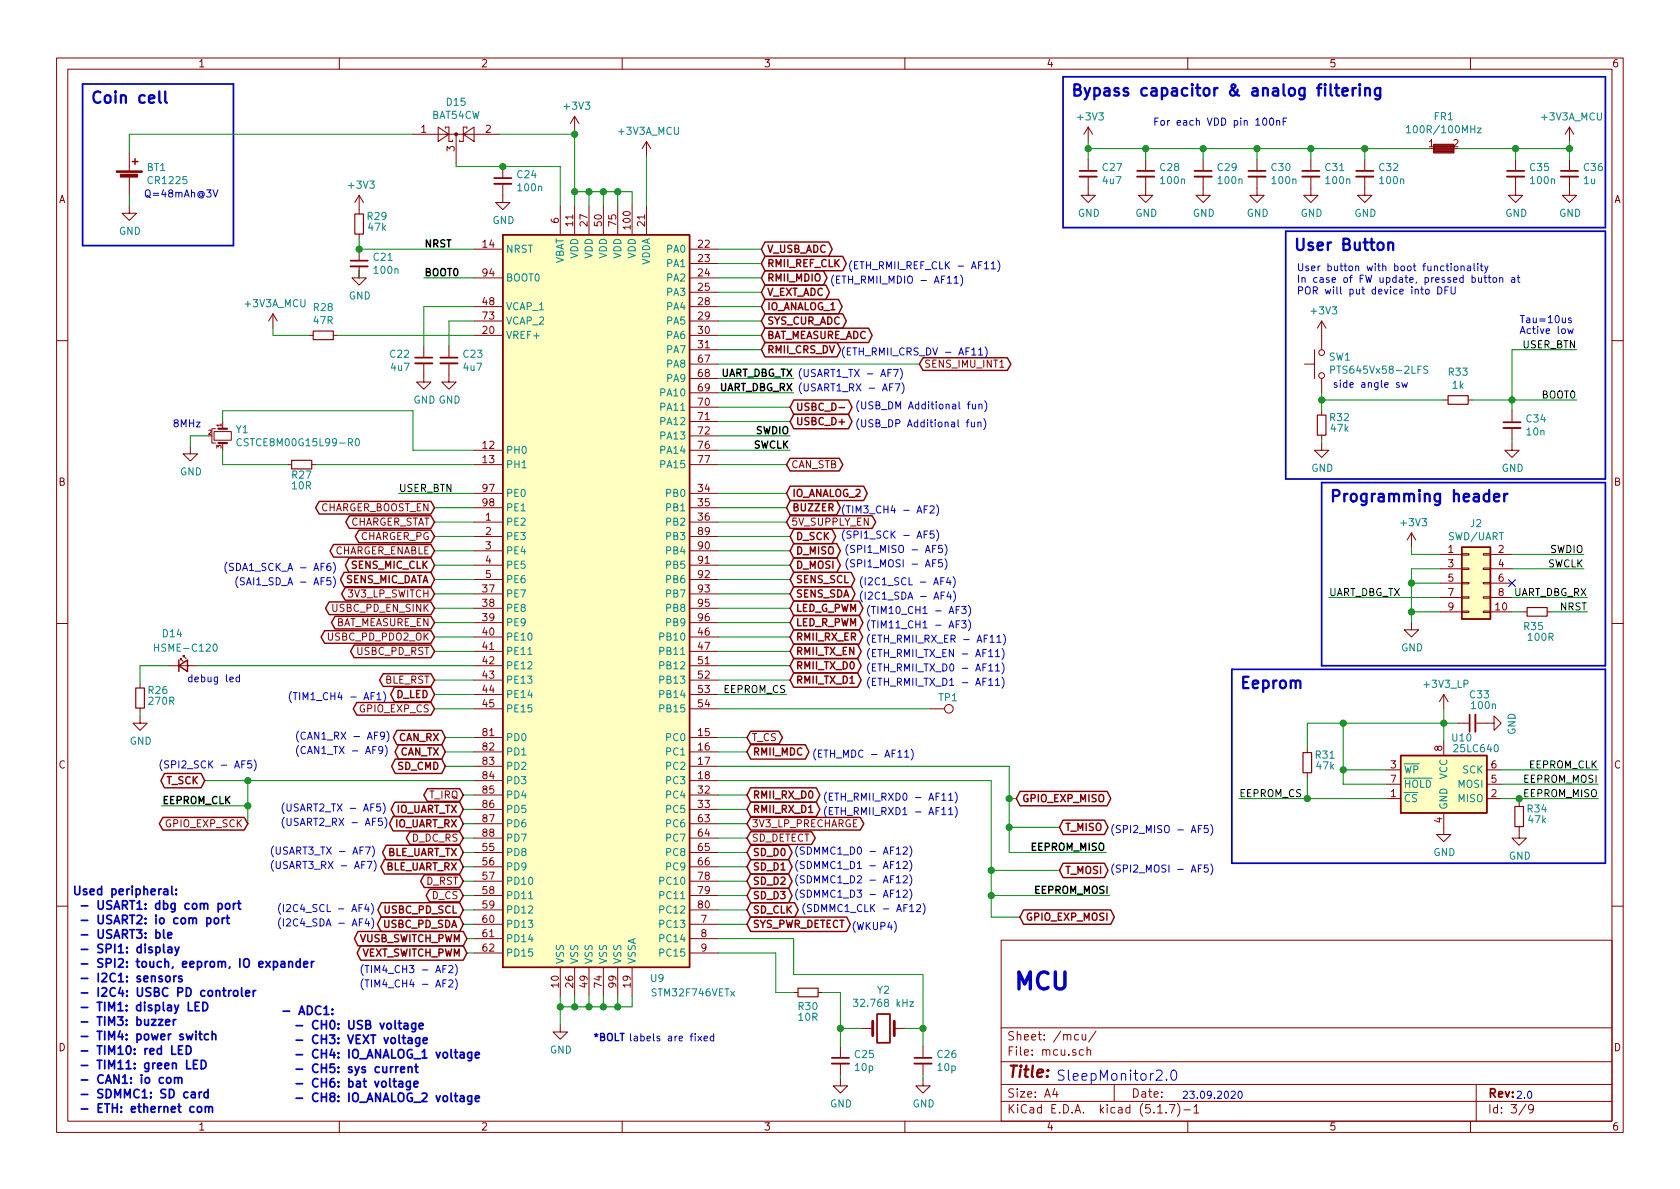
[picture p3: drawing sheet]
<svg xmlns="http://www.w3.org/2000/svg" width="297mm" height="210mm" viewBox="0 0 297 210" stroke-linecap="round" stroke-linejoin="round" font-family="sans-serif">
<defs><g id="words">
<text font-size="4.2" fill="#0000c2" x="179.1" y="175">MCU</text>
<g font-size="2.8" fill="#0000c2">
<text x="189.2" y="17">Bypass capacitor &amp; analog filtering</text>
<text x="15.9" y="18.3">Coin cell</text>
<text x="228.6" y="44.3">User Button</text>
<text x="234.9" y="88.8">Programming header</text>
<text x="219.1" y="121.8">Eeprom</text>
</g>
<text font-size="2.8" fill="#840000" x="178" y="190.5">Title:</text>
<text font-size="2.5" fill="#0000c2" x="186.7" y="191.1">SleepMonitor2.0</text>
<g font-size="2.1" fill="#0000c2">
<text x="12.7" y="158.3">Used peripheral:</text>
<text x="13.3" y="160.9">- USART1: dbg com port</text>
<text x="13.3" y="163.4">- USART2: io com port</text>
<text x="13.3" y="166">- USART3: ble</text>
<text x="13.3" y="168.5">- SPI1: display</text>
<text x="13.3" y="171.1">- SPI2: touch, eeprom, IO expander</text>
<text x="13.3" y="173.7">- I2C1: sensors</text>
<text x="13.3" y="176.2">- I2C4: USBC PD controler</text>
<text x="13.3" y="178.8">- TIM1: display LED</text>
<text x="49.5" y="179.5">- ADC1:</text>
<text x="13.3" y="181.4">- TIM3: buzzer</text>
<text x="13.3" y="183.9">- TIM4: power switch</text>
<text x="50.7" y="182">- CH0: USB voltage</text>
<text x="50.7" y="184.6">- CH3: VEXT voltage</text>
<text x="13.3" y="186.5">- TIM10: red LED</text>
<text x="13.3" y="189.1">- TIM11: green LED</text>
<text x="13.3" y="191.6">- CAN1: io com</text>
<text x="50.7" y="187.2">- CH4: IO_ANALOG_1 voltage</text>
<text x="50.7" y="189.7">- CH5: sys current</text>
<text x="13.3" y="194.2">- SDMMC1: SD card</text>
<text x="13.3" y="196.8">- ETH: ethernet com</text>
<text x="50.7" y="192.3">- CH6: bat voltage</text>
<text x="50.7" y="194.9">- CH8: IO_ANALOG_2 voltage</text>
</g>
<g font-size="2.1" fill="#840000">
<text x="178" y="184">Sheet: /mcu/</text>
<text x="178" y="186.7">File: mcu.sch</text>
<text x="178" y="196.9">KiCad E.D.A. kicad (5.1.7)-1</text>
<text x="178" y="194.1">Size: A4</text>
<text x="200" y="194.1">Date:</text>
<text x="263" y="194.1">Rev:</text>
<text x="263" y="196.9">Id: 3/9</text>
</g>
<g font-size="1.8" fill="#840000">
<text x="35" y="11.9">1</text>
<text x="85" y="11.9">2</text>
<text x="135" y="11.9">3</text>
<text x="185" y="11.9">4</text>
<text x="235" y="11.9">5</text>
<text x="285" y="11.9">6</text>
<text x="74.4" y="23.5">1</text>
<text x="85.9" y="23.5">2</text>
<text x="80.4" y="26.8" transform="rotate(-90 80.4 26.8)">3</text>
<text x="252.6" y="26">1</text>
<text x="256.9" y="26">2</text>
<text x="10.4" y="35.9">A</text>
<text x="285.4" y="35.9">A</text>
<text x="98.8" y="39.5" transform="rotate(-90 98.8 39.5)">6</text>
<text x="101.3" y="39.9" transform="rotate(-90 101.3 39.9)">11</text>
<text x="103.9" y="39.9" transform="rotate(-90 103.9 39.9)">27</text>
<text x="106.4" y="39.9" transform="rotate(-90 106.4 39.9)">50</text>
<text x="109" y="39.9" transform="rotate(-90 109 39.9)">75</text>
<text x="111.5" y="40.5" transform="rotate(-90 111.5 40.5)">100</text>
<text x="114" y="39.9" transform="rotate(-90 114 39.9)">21</text>
<text x="85.4" y="43.8">14</text>
<text x="123.5" y="43.8">22</text>
<text x="123.5" y="46.3">23</text>
<text x="135.5" y="47.2">RMII_REF_CLK</text>
<text x="135.5" y="44.7">V_USB_ADC</text>
<text x="85.4" y="48.9">94</text>
<text x="85.4" y="54">48</text>
<text x="123.5" y="48.9">24</text>
<text x="123.5" y="51.4">25</text>
<text x="123.5" y="54">28</text>
<text x="135.5" y="52.3">V_EXT_ADC</text>
<text x="135.5" y="49.8">RMII_MDIO</text>
<text x="85.4" y="56.5">73</text>
<text x="85.4" y="59">20</text>
<text x="123.5" y="56.5">29</text>
<text x="123.5" y="59">30</text>
<text x="135.5" y="54.9">IO_ANALOG_1</text>
<text x="135.5" y="57.4">SYS_CUR_ADC</text>
<text x="135.5" y="59.9">BAT_MEASURE_ADC</text>
<text x="123.5" y="61.6">31</text>
<text x="123.5" y="64.1">67</text>
<text x="163.3" y="65">SENS_IMU_INT1</text>
<text x="123.5" y="69.2">69</text>
<text x="123.5" y="71.7">70</text>
<text x="123.5" y="66.7">68</text>
<text x="123.5" y="74.3">71</text>
<text x="123.5" y="76.8">72</text>
<text x="140.6" y="72.6">USBC_D-</text>
<text x="140.6" y="75.2">USBC_D+</text>
<text x="85.4" y="79.4">12</text>
<text x="85.4" y="81.9">13</text>
<text x="123.5" y="79.4">76</text>
<text x="123.5" y="81.9">77</text>
<text x="139.9" y="82.8">CAN_STB</text>
<text x="10.4" y="85.9">B</text>
<text x="85.4" y="87">97</text>
<text x="85.4" y="89.5">98</text>
<text x="123.5" y="87">34</text>
<text x="123.5" y="89.5">35</text>
<text x="140" y="87.9">IO_ANALOG_2</text>
<text x="285.4" y="85.9">B</text>
<text x="56.4" y="90.4">CHARGER_BOOST_EN</text>
<text x="61.5" y="93">CHARGER_STAT</text>
<text x="63.6" y="95.5">CHARGER_PG</text>
<text x="85.9" y="92.1">1</text>
<text x="85.9" y="94.6">2</text>
<text x="123.5" y="92.1">36</text>
<text x="123.5" y="94.6">89</text>
<text x="139.9" y="93">5V_SUPPLY_EN</text>
<text x="140" y="90.4">BUZZER</text>
<text x="140.6" y="95.5">D_SCK</text>
<text x="58.9" y="98">CHARGER_ENABLE</text>
<text x="62.3" y="100.6">SENS_MIC_CLK</text>
<text x="85.9" y="97.1">3</text>
<text x="85.9" y="99.7">4</text>
<text x="123.5" y="97.1">90</text>
<text x="123.5" y="99.7">91</text>
<text x="140.6" y="100.6">D_MOSI</text>
<text x="140.6" y="98">D_MISO</text>
<text x="256.1" y="97.8">1</text>
<text x="256.1" y="100.3">3</text>
<text x="264.9" y="97.8">2</text>
<text x="264.9" y="100.3">4</text>
<text x="61" y="103.1">SENS_MIC_DATA</text>
<text x="61.7" y="105.7">3V3_LP_SWITCH</text>
<text x="85.4" y="104.8">37</text>
<text x="85.4" y="107.3">38</text>
<text x="85.9" y="102.2">5</text>
<text x="123.5" y="102.2">92</text>
<text x="123.5" y="104.8">93</text>
<text x="123.5" y="107.3">95</text>
<text x="140.6" y="105.7">SENS_SDA</text>
<text x="140.6" y="103.1">SENS_SCL</text>
<text x="256.1" y="102.9">5</text>
<text x="256.1" y="105.4">7</text>
<text x="256.1" y="107.9">9</text>
<text x="264.5" y="107.9">10</text>
<text x="264.9" y="102.9">6</text>
<text x="264.9" y="105.4">8</text>
<text x="58.2" y="113.3">USBC_PD_PDO2_OK</text>
<text x="59" y="108.2">USBC_PD_EN_SINK</text>
<text x="59.2" y="110.7">BAT_MEASURE_EN</text>
<text x="85.4" y="112.4">40</text>
<text x="85.4" y="109.8">39</text>
<text x="123.5" y="112.4">46</text>
<text x="123.5" y="109.8">96</text>
<text x="140.6" y="110.7">LED_R_PWM</text>
<text x="140.6" y="108.2">LED_G_PWM</text>
<text x="140.6" y="113.3">RMII_RX_ER</text>
<text x="63.1" y="115.8">USBC_PD_RST</text>
<text x="85.4" y="114.9">41</text>
<text x="85.4" y="117.5">42</text>
<text x="123.5" y="114.9">47</text>
<text x="123.5" y="117.5">51</text>
<text x="140.6" y="118.4">RMII_TX_D0</text>
<text x="140.6" y="115.8">RMII_TX_EN</text>
<text x="63.7" y="126">GPIO_EXP_CS</text>
<text x="68" y="120.9">BLE_RST</text>
<text x="70.2" y="123.4">D_LED</text>
<text x="85.4" y="120">43</text>
<text x="85.4" y="122.5">44</text>
<text x="85.4" y="125.1">45</text>
<text x="123.5" y="120">52</text>
<text x="123.5" y="122.5">53</text>
<text x="123.5" y="125.1">54</text>
<text x="140.6" y="120.9">RMII_TX_D1</text>
<text x="70.6" y="131.1">CAN_RX</text>
<text x="85.4" y="130.2">81</text>
<text x="123.5" y="130.2">15</text>
<text x="132.9" y="131.1">T_CS</text>
<text x="10.4" y="135.9">C</text>
<text x="70.4" y="136.1">SD_CMD</text>
<text x="70.8" y="133.6">CAN_TX</text>
<text x="85.4" y="132.7">82</text>
<text x="85.4" y="135.2">83</text>
<text x="85.4" y="137.8">84</text>
<text x="123.5" y="132.7">16</text>
<text x="123.5" y="135.2">17</text>
<text x="123.5" y="137.8">18</text>
<text x="133" y="133.6">RMII_MDC</text>
<text x="245.9" y="135.9">3</text>
<text x="255" y="132.8" transform="rotate(-90 255 132.8)">8</text>
<text x="263.7" y="135.9">6</text>
<text x="285.4" y="135.9">C</text>
<text x="29.5" y="138.7">T_SCK</text>
<text x="70" y="143.8">IO_UART_TX</text>
<text x="75.9" y="141.2">T_IRQ</text>
<text x="85.4" y="140.3">85</text>
<text x="85.4" y="142.9">86</text>
<text x="123.5" y="140.3">32</text>
<text x="123.5" y="142.9">33</text>
<text x="133" y="143.8">RMII_RX_D1</text>
<text x="133" y="141.2">RMII_RX_D0</text>
<text x="180.6" y="141.9">GPIO_EXP_MISO</text>
<text x="245.9" y="141">1</text>
<text x="245.9" y="138.4">7</text>
<text x="263.7" y="141">2</text>
<text x="263.7" y="138.4">5</text>
<text x="29.4" y="146.3">GPIO_EXP_SCK</text>
<text x="69.8" y="146.3">IO_UART_RX</text>
<text x="72.9" y="148.8">D_DC_RS</text>
<text x="85.4" y="145.4">87</text>
<text x="85.4" y="147.9">88</text>
<text x="123.5" y="145.4">63</text>
<text x="123.5" y="147.9">64</text>
<text x="132.9" y="146.3">3V3_LP_PRECHARGE</text>
<text x="132.9" y="148.8">SD_DETECT</text>
<text x="188.2" y="146.9">T_MISO</text>
<text x="255" y="145.5" transform="rotate(-90 255 145.5)">4</text>
<text x="68.1" y="153.9">BLE_UART_RX</text>
<text x="68.4" y="151.4">BLE_UART_TX</text>
<text x="85.4" y="155.6">57</text>
<text x="85.4" y="150.5">55</text>
<text x="85.4" y="153">56</text>
<text x="123.5" y="155.6">78</text>
<text x="123.5" y="150.5">65</text>
<text x="123.5" y="153">66</text>
<text x="133" y="151.4">SD_D0</text>
<text x="133" y="153.9">SD_D1</text>
<text x="188.2" y="154.6">T_MOSI</text>
<text x="68" y="161.5">USBC_PD_SCL</text>
<text x="75.3" y="156.5">D_RST</text>
<text x="76.4" y="159">D_CS</text>
<text x="85.4" y="158.1">58</text>
<text x="85.4" y="160.6">59</text>
<text x="123.5" y="158.1">79</text>
<text x="123.5" y="160.6">80</text>
<text x="133" y="161.5">SD_CLK</text>
<text x="133" y="156.5">SD_D2</text>
<text x="133" y="159">SD_D3</text>
<text x="63.5" y="166.6">VUSB_SWITCH_PWM</text>
<text x="67.9" y="164.1">USBC_PD_SDA</text>
<text x="85.4" y="163.2">60</text>
<text x="85.4" y="165.7">61</text>
<text x="124" y="163.2">7</text>
<text x="124" y="165.7">8</text>
<text x="181.2" y="162.8">GPIO_EXP_MOSI</text>
<text x="63.8" y="169.2">VEXT_SWITCH_PWM</text>
<text x="85.4" y="168.3">62</text>
<text x="124" y="168.3">9</text>
<text x="98.8" y="174.6" transform="rotate(-90 98.8 174.6)">10</text>
<text x="101.3" y="174.6" transform="rotate(-90 101.3 174.6)">26</text>
<text x="103.9" y="174.6" transform="rotate(-90 103.9 174.6)">49</text>
<text x="106.4" y="174.6" transform="rotate(-90 106.4 174.6)">74</text>
<text x="109" y="174.6" transform="rotate(-90 109 174.6)">99</text>
<text x="111.5" y="174.6" transform="rotate(-90 111.5 174.6)">19</text>
<text x="10.4" y="185.9">D</text>
<text x="285.4" y="185.9">D</text>
<text x="35" y="199.9">1</text>
<text x="85" y="199.9">2</text>
<text x="135" y="199.9">3</text>
<text x="185" y="199.9">4</text>
<text x="235" y="199.9">5</text>
<text x="285" y="199.9">6</text>
</g>
<g font-size="1.8" fill="#008484">
<text x="76.4" y="21">BAT54CW</text>
<text x="79" y="18.7">D15</text>
<text x="99.9" y="19.4">+3V3</text>
<text x="109.4" y="23.8">+3V3A_MCU</text>
<text x="190.7" y="21.3">+3V3</text>
<text x="249.6" y="23.6">100R/100MHz</text>
<text x="253.6" y="21.3">FR1</text>
<text x="272.6" y="21.3">+3V3A_MCU</text>
<text x="26" y="30.2">BT1</text>
<text x="26.4" y="32.6">CR1225</text>
<text x="61.8" y="33.4">+3V3</text>
<text x="91.5" y="31.5">C24</text>
<text x="91.7" y="33.8">100n</text>
<text x="195" y="30.2">C27</text>
<text x="195.1" y="32.6">4u7</text>
<text x="205.2" y="30.2">C28</text>
<text x="205.4" y="32.6">100n</text>
<text x="215.3" y="30.2">C29</text>
<text x="215.5" y="32.6">100n</text>
<text x="224.9" y="30.2">C30</text>
<text x="225" y="32.6">100n</text>
<text x="234.4" y="30.2">C31</text>
<text x="234.6" y="32.6">100n</text>
<text x="243.9" y="30.2">C32</text>
<text x="244.1" y="32.6">100n</text>
<text x="270.6" y="30.2">C35</text>
<text x="270.8" y="32.6">100n</text>
<text x="280.1" y="32.6">1u</text>
<text x="280.1" y="30.2">C36</text>
<text x="21" y="41.5">GND</text>
<text x="65" y="38.9">R29</text>
<text x="65.2" y="40.8">47k</text>
<text x="87.1" y="39.6">GND</text>
<text x="190.6" y="38.3">GND</text>
<text x="200.7" y="38.3">GND</text>
<text x="210.9" y="38.3">GND</text>
<text x="220.4" y="38.3">GND</text>
<text x="229.9" y="38.3">GND</text>
<text x="239.5" y="38.3">GND</text>
<text x="266.1" y="38.3">GND</text>
<text x="275.7" y="38.3">GND</text>
<text x="66.1" y="46.1">C21</text>
<text x="89.4" y="44.7">NRST</text>
<text x="99.7" y="46.9" transform="rotate(-90 99.7 46.9)">VBAT</text>
<text x="102.2" y="45.8" transform="rotate(-90 102.2 45.8)">VDD</text>
<text x="104.8" y="45.8" transform="rotate(-90 104.8 45.8)">VDD</text>
<text x="107.3" y="45.8" transform="rotate(-90 107.3 45.8)">VDD</text>
<text x="109.9" y="45.8" transform="rotate(-90 109.9 45.8)">VDD</text>
<text x="112.4" y="45.8" transform="rotate(-90 112.4 45.8)">VDD</text>
<text x="114.9" y="47" transform="rotate(-90 114.9 47)">VDDA</text>
<text x="118" y="44.7">PA0</text>
<text x="118" y="47.2">PA1</text>
<text x="61.7" y="53">GND</text>
<text x="66.3" y="48.4">100n</text>
<text x="89.4" y="49.8">BOOT0</text>
<text x="118" y="49.8">PA2</text>
<text x="118" y="52.3">PA3</text>
<text x="43.4" y="54.3">+3V3A_MCU</text>
<text x="55.5" y="55">R28</text>
<text x="55.5" y="57.3">47R</text>
<text x="89.4" y="54.9">VCAP_1</text>
<text x="89.4" y="57.4">VCAP_2</text>
<text x="89.4" y="59.9">VREF+</text>
<text x="118" y="54.9">PA4</text>
<text x="118" y="57.4">PA5</text>
<text x="118" y="59.9">PA6</text>
<text x="232" y="55.6">+3V3</text>
<text x="69" y="63.3">C22</text>
<text x="69.2" y="65.6">4u7</text>
<text x="82" y="63.3">C23</text>
<text x="82" y="65.6">4u7</text>
<text x="118" y="62.5">PA7</text>
<text x="118" y="65">PA8</text>
<text x="235" y="63.8">SW1</text>
<text x="73.1" y="71.4">GND GND</text>
<text x="117" y="70.1">PA10</text>
<text x="118" y="67.6">PA9</text>
<text x="236.1" y="66.1">PTS645Vx58-2LFS</text>
<text x="256.2" y="66.4">R33</text>
<text x="256.8" y="68.8">1k</text>
<text x="41.8" y="76.6">Y1</text>
<text x="117" y="72.6">PA11</text>
<text x="117" y="75.2">PA12</text>
<text x="117" y="77.7">PA13</text>
<text x="235.2" y="74.5">R32</text>
<text x="235.4" y="76.4">47k</text>
<text x="270" y="74.7">C34</text>
<text x="270" y="77">10n</text>
<text x="42.9" y="78.9">CSTCE8M00G15L99-R0</text>
<text x="89.4" y="80.3">PH0</text>
<text x="89.4" y="82.8">PH1</text>
<text x="117" y="80.3">PA14</text>
<text x="117" y="82.8">PA15</text>
<text x="231.9" y="83.4">GND</text>
<text x="265.5" y="83.4">GND</text>
<text x="31.8" y="84.1">GND</text>
<text x="51.7" y="84.6">R27</text>
<text x="51.7" y="86.5">10R</text>
<text x="89.4" y="87.9">PE0</text>
<text x="118" y="87.9">PB0</text>
<text x="89.4" y="90.4">PE1</text>
<text x="89.4" y="93">PE2</text>
<text x="89.4" y="95.5">PE3</text>
<text x="118" y="90.4">PB1</text>
<text x="118" y="93">PB2</text>
<text x="118" y="95.5">PB3</text>
<text x="247.9" y="93.1">+3V3</text>
<text x="256.2" y="95.5">SWD/UART</text>
<text x="260" y="93.2">J2</text>
<text x="89.4" y="98">PE4</text>
<text x="89.4" y="100.6">PE5</text>
<text x="118" y="98">PB4</text>
<text x="118" y="100.6">PB5</text>
<text x="89.4" y="103.1">PE6</text>
<text x="89.4" y="105.7">PE7</text>
<text x="118" y="103.1">PB6</text>
<text x="118" y="105.7">PB7</text>
<text x="28.8" y="112.7">D14</text>
<text x="89.4" y="113.3">PE10</text>
<text x="89.4" y="108.2">PE8</text>
<text x="89.4" y="110.7">PE9</text>
<text x="117" y="113.3">PB10</text>
<text x="118" y="108.2">PB8</text>
<text x="118" y="110.7">PB9</text>
<text x="269.5" y="111.4">R35</text>
<text x="270.3" y="113.3">100R</text>
<text x="27.9" y="115.2">HSME-C120</text>
<text x="89.4" y="115.8">PE11</text>
<text x="89.4" y="118.4">PE12</text>
<text x="117" y="115.8">PB11</text>
<text x="117" y="118.4">PB12</text>
<text x="247.7" y="115.2">GND</text>
<text x="26.3" y="122.7">R26</text>
<text x="26.4" y="124.6">270R</text>
<text x="89.4" y="120.9">PE13</text>
<text x="89.4" y="123.4">PE14</text>
<text x="89.4" y="126">PE15</text>
<text x="117" y="120.9">PB13</text>
<text x="117" y="123.4">PB14</text>
<text x="117" y="126">PB15</text>
<text x="166" y="124">TP1</text>
<text x="251.9" y="121.6">+3V3_LP</text>
<text x="260" y="123.5">C33</text>
<text x="260.3" y="125.4">100n</text>
<text x="22.9" y="131.7">GND</text>
<text x="89.4" y="131.1">PD0</text>
<text x="118" y="131.1">PC0</text>
<text x="256.8" y="131.1">U10</text>
<text x="268" y="130" transform="rotate(-90 268 130)">GND</text>
<text x="89.4" y="133.6">PD1</text>
<text x="89.4" y="136.1">PD2</text>
<text x="118" y="133.6">PC1</text>
<text x="118" y="136.1">PC2</text>
<text x="232.7" y="134.2">R31</text>
<text x="232.8" y="136.1">47k</text>
<text x="248.2" y="136.8">WP</text>
<text x="255.9" y="137.8" transform="rotate(-90 255.9 137.8)">VCC</text>
<text x="257.4" y="133">25LC640</text>
<text x="258.6" y="136.8">SCK</text>
<text x="89.4" y="138.7">PD3</text>
<text x="89.4" y="141.2">PD4</text>
<text x="89.4" y="143.8">PD5</text>
<text x="118" y="138.7">PC3</text>
<text x="118" y="141.2">PC4</text>
<text x="118" y="143.8">PC5</text>
<text x="248.2" y="141.9">CS</text>
<text x="248.2" y="139.3">HOLD</text>
<text x="255.9" y="143.3" transform="rotate(-90 255.9 143.3)">GND</text>
<text x="257.9" y="141.9">MISO</text>
<text x="257.9" y="139.3">MOSI</text>
<text x="270.1" y="143.7">R34</text>
<text x="89.4" y="146.3">PD6</text>
<text x="89.4" y="148.8">PD7</text>
<text x="118" y="146.3">PC6</text>
<text x="118" y="148.8">PC7</text>
<text x="270.3" y="145.6">47k</text>
<text x="89.4" y="151.4">PD8</text>
<text x="89.4" y="153.9">PD9</text>
<text x="118" y="151.4">PC8</text>
<text x="118" y="153.9">PC9</text>
<text x="253.4" y="151.4">GND</text>
<text x="266.8" y="152">GND</text>
<text x="89.4" y="156.5">PD10</text>
<text x="89.4" y="159">PD11</text>
<text x="89.4" y="161.5">PD12</text>
<text x="117" y="156.5">PC10</text>
<text x="117" y="159">PC11</text>
<text x="117" y="161.5">PC12</text>
<text x="89.4" y="164.1">PD13</text>
<text x="89.4" y="166.6">PD14</text>
<text x="117" y="164.1">PC13</text>
<text x="117" y="166.6">PC14</text>
<text x="89.4" y="169.2">PD15</text>
<text x="99.7" y="170.6" transform="rotate(-90 99.7 170.6)">VSS</text>
<text x="102.2" y="170.6" transform="rotate(-90 102.2 170.6)">VSS</text>
<text x="104.8" y="170.6" transform="rotate(-90 104.8 170.6)">VSS</text>
<text x="107.3" y="170.6" transform="rotate(-90 107.3 170.6)">VSS</text>
<text x="109.9" y="170.6" transform="rotate(-90 109.9 170.6)">VSS</text>
<text x="112.4" y="170.6" transform="rotate(-90 112.4 170.6)">VSSA</text>
<text x="115.1" y="173.7">U9</text>
<text x="117" y="169.2">PC15</text>
<text x="115.5" y="176.2">STM32F746VETx</text>
<text x="141.2" y="178.6">R30</text>
<text x="151.7" y="178">32.768 kHz</text>
<text x="155.1" y="175.7">Y2</text>
<text x="141.2" y="180.5">10R</text>
<text x="97.2" y="186.3">GND</text>
<text x="151.2" y="187.1">C25</text>
<text x="151.3" y="189.4">10p</text>
<text x="165.8" y="187.1">C26</text>
<text x="165.9" y="189.4">10p</text>
<text x="146.8" y="195.8">GND</text>
<text x="161.4" y="195.8">GND</text>
</g>
<g font-size="1.8" fill="#0000c2">
<text x="203.8" y="22.2">For each VDD pin 100nF</text>
<text x="25.4" y="34.9">Q=48mAh@3V</text>
<text x="149.9" y="47.6">(ETH_RMII_REF_CLK - AF11)</text>
<text x="229.2" y="47.9">User button with boot functionality</text>
<text x="146.7" y="50.2">(ETH_RMII_MDIO - AF11)</text>
<text x="229.2" y="50">In case of FW update, pressed button at</text>
<text x="229.2" y="52.1">POR will put device into DFU</text>
<text x="268.6" y="59">Active low</text>
<text x="268.6" y="57.1">Tau=10us</text>
<text x="135.5" y="62.5">RMII_CRS_DV (ETH_RMII_CRS_DV - AF11)</text>
<text x="127.1" y="69.2">UART_DBG_RX (USART1_RX - AF7)</text>
<text x="127.3" y="66.6">UART_DBG_TX (USART1_TX - AF7)</text>
<text x="235.6" y="68.6">side angle sw</text>
<text x="30.5" y="75.6">8MHz</text>
<text x="151.1" y="75.6">(USB_DP Additional fun)</text>
<text x="151.1" y="72.4">(USB_DM Additional fun)</text>
<text x="148.6" y="90.8">(TIM3_CH4 - AF2)</text>
<text x="148.6" y="95.2">(SPI1_SCK - AF5)</text>
<text x="41.9" y="101">(SDA1_SCK_A - AF6)</text>
<text x="149.2" y="100.3">(SPI1_MOSI - AF5)</text>
<text x="149.2" y="97.8">(SPI1_MISO - AF5)</text>
<text x="44" y="103.5">(SAI1_SD_A - AF5)</text>
<text x="151.8" y="103.5">(I2C1_SCL - AF4)</text>
<text x="151.8" y="106">(I2C1_SDA - AF4)</text>
<text x="153" y="111.1">(TIM11_CH1 - AF3)</text>
<text x="153" y="108.6">(TIM10_CH1 - AF3)</text>
<text x="153" y="113.7">(ETH_RMII_RX_ER - AF11)</text>
<text x="153" y="118.7">(ETH_RMII_TX_D0 - AF11)</text>
<text x="153" y="116.2">(ETH_RMII_TX_EN - AF11)</text>
<text x="33" y="120.6">debug led</text>
<text x="50.8" y="123.8">(TIM1_CH4 - AF1)</text>
<text x="153" y="121.3">(ETH_RMII_TX_D1 - AF11)</text>
<text x="52.1" y="130.8">(CAN1_RX - AF9)</text>
<text x="27.9" y="135.9">(SPI2_SCK - AF5)</text>
<text x="52.1" y="133.3">(CAN1_TX - AF9)</text>
<text x="143.5" y="134">(ETH_MDC - AF11)</text>
<text x="49.5" y="143.5">(USART2_TX - AF5)</text>
<text x="145.4" y="141.6">(ETH_RMII_RXD0 - AF11)</text>
<text x="49.5" y="146">(USART2_RX - AF5)</text>
<text x="145.4" y="144.1">(ETH_RMII_RXD1 - AF11)</text>
<text x="196.2" y="147.3">(SPI2_MISO - AF5)</text>
<text x="47.6" y="153.7">(USART3_RX - AF7)</text>
<text x="47.6" y="151.1">(USART3_TX - AF7)</text>
<text x="140.3" y="151.1">(SDMMC1_D0 - AF12)</text>
<text x="140.3" y="153.7">(SDMMC1_D1 - AF12)</text>
<text x="196.2" y="154.3">(SPI2_MOSI - AF5)</text>
<text x="48.9" y="161.3">(I2C4_SCL - AF4)</text>
<text x="140.3" y="158.7">(SDMMC1_D3 - AF12)</text>
<text x="140.3" y="156.2">(SDMMC1_D2 - AF12)</text>
<text x="141.6" y="161.3">(SDMMC1_CLK - AF12)</text>
<text x="48.9" y="163.8">(I2C4_SDA - AF4)</text>
<text x="133" y="164.1">SYS_PWR_DETECT (WKUP4)</text>
<text x="63.5" y="172.1">(TIM4_CH3 - AF2)</text>
<text x="63.5" y="174.6">(TIM4_CH4 - AF2)</text>
<text x="104.8" y="184.1">*BOLT labels are fixed</text>
<text x="208.9" y="194.3">23.09.2020</text>
<text x="268" y="194.3">2.0</text>
</g>
<g font-size="1.8">
<text x="74.9" y="43.8">NRST</text>
<text x="74.9" y="48.8">BOOT0</text>
<text x="269.2" y="61.6">USER_BTN</text>
<text x="272.7" y="70.5">BOOT0</text>
<text x="133.7" y="76.8">SWDIO</text>
<text x="133.2" y="79.3">SWCLK</text>
<text x="70.5" y="87">USER_BTN</text>
<text x="273.6" y="100.3">SWCLK</text>
<text x="274" y="97.8">SWDIO</text>
<text x="234.9" y="105.4">UART_DBG_TX</text>
<text x="267.4" y="105.4">UART_DBG_RX</text>
<text x="275.8" y="107.9">NRST</text>
<text x="128" y="122.5">EEPROM_CS</text>
<text x="270.3" y="135.9">EEPROM_CLK</text>
<text x="28.6" y="142.2">EEPROM_CLK</text>
<text x="219.1" y="141">EEPROM_CS</text>
<text x="269.4" y="138.4">EEPROM_MOSI</text>
<text x="269.4" y="141">EEPROM_MISO</text>
<text x="182.4" y="150.4">EEPROM_MISO</text>
<text x="183" y="158.1">EEPROM_MOSI</text>
</g>
<g font-size="1.1" fill="#840000">
<text x="36.9" y="76.9">2</text>
<text x="39.1" y="75.5" transform="rotate(-90 39.1 75.5)">1</text>
<text x="39.1" y="79.3" transform="rotate(-90 39.1 79.3)">3</text>
</g>
</g></defs>
<g fill="none" stroke="#840000" stroke-width=".18">
<path d="M10 10.3h277v189.9h-277zM12 12.2h273v186.1h-273zM60 10.3v1.9M110 10.3v1.9M160 10.3v1.9M210 10.3v1.9M260 10.3v1.9M22.9 36.4v1.3h1.2l-1.2 1.3-1.3-1.3h1.3M22.9 26.9v3.3M22.9 31.2v3.3M63.5 34.5v3.3M63.5 34.5l-.8 1.3"/>
<path d="M63.5 34.5l.8 1.3M73 23.7h15.3M77.5 22.5l1.9 1.2-1.9 1.3zM78.7 22.7v-.2h.7v2.5h.6v-.2M80.6 23.7v5.1M81.9 23.7l1.9-1.2v2.5zM82.5 22.7v-.2h-.6v2.5h-.6v-.2M88.9 32.5v3.3h1.3l-1.3 1.3-1.3-1.3h1.3M88.9 29.5v2M99.1 36.4v5.1M101.6 20.6l-.8 1.2M101.6 20.6v2.5"/>
<path d="M101.6 36.4v5.1M101.6 20.6l.8 1.2M104.1 36.4v5.1M106.7 36.4v5.1M109.2 36.4v5.1M111.8 36.4v5.1M114.3 25l-.8 1.3M114.3 25v2.6M114.3 36.4v5.1M114.3 25l.8 1.3M192.4 31.2v3.3h1.3l-1.3 1.3-1.3-1.3h1.3M192.4 22.5v2.5"/>
<path d="M192.4 28.2v2M192.4 22.5l-.8 1.2M192.4 22.5l.8 1.2M202.6 31.2v3.3h1.2l-1.2 1.3-1.3-1.3h1.3M202.6 28.2v2M212.7 31.2v3.3h1.3l-1.3 1.3-1.2-1.3h1.2M212.7 28.2v2M222.2 31.2v3.3h1.3l-1.3 1.3-1.2-1.3h1.2M222.2 28.2v2M231.8 31.2v3.3h1.2l-1.2 1.3-1.3-1.3h1.3M231.8 28.2v2M241.3 31.2v3.3h1.3l-1.3 1.3-1.3-1.3h1.3"/>
<path d="M241.3 28.2v2M253.5 26.9h3.5M253.5 26.8h3.5M253.5 26.5h3.5M253.5 26.3h3.5M253.5 26.2h3.4M253.5 26h3.5M253.5 25.9h3.4M253.5 25.8h3.5M253.5 26.7h3.5M253.5 26.4h3.5M253.5 25.6h3.5"/>
<path d="M268 31.2v3.3h1.2l-1.2 1.3-1.3-1.3h1.3M268 28.2v2M277.5 31.2v3.3h1.3l-1.3 1.3-1.3-1.3h1.3M277.5 22.5l-.8 1.2M277.5 22.5v2.5M277.5 28.2v2M277.5 22.5l.8 1.2M48.3 55.5l-.8 1.3M48.3 55.5v2.5M48.3 55.5l.7 1.3M54.6 59.3h.8M58.9 59.3h.8"/>
<path d="M63.5 47.1v2h-1.3l1.3 1.3 1.3-1.3h-1.3v-1.2M63.5 41.4v.8M63.5 44.1v2M83.8 49.1h5.1M83.8 44.1h5.1M83.8 54.2h5.1M83.8 56.8h5.1M83.8 59.3h5.1M121.9 49.1h5.1M121.9 44.1h5.1M121.9 46.6h5.1M121.9 51.7h5.1"/>
<path d="M121.9 54.2h5.1M121.9 56.8h5.1M121.9 59.3h5.1M233.7 56.8v5M233.7 56.8l-.8 1.2M233.7 56.8l.7 1.2M10 60.2h2M33.7 79v1.3h1.2l-1.2 1.2-1.3-1.2h1.3M37.8 76.3h3.1v1.5h-3.1zM38.1 75.8h-.6v2.6h.6M39.4 74.5v1.3M39.4 78.4v1.2"/>
<path d="M74.9 64.3v3.3h1.3l-1.3 1.2-1.2-1.2h1.2M74.9 61.2v2M79.4 64.3v3.3h1.2l-1.2 1.2-1.3-1.2h1.3M79.4 61.2v2M83.8 79.6h5.1M121.9 64.4h5.1M121.9 69.5h5.1M121.9 72h5.1M121.9 74.5h5.1M121.9 77.1h5.1M121.9 79.6h5.1M121.9 61.8h5.1"/>
<path d="M121.9 66.9h5.1M176.8 64.9h.7M230.6 64.4h1.8M232.4 61.8v5.1M233.7 78.4v1.2h1.2l-1.2 1.3-1.3-1.3h1.3M233.7 66.9v2.6M233.7 72.6v.8M233.7 77v.7M255.3 70.7h.7M259.6 70.7h.7M267.3 78.4v1.2h1.3l-1.3 1.3-1.2-1.3h1.2M267.3 72.6v2.1"/>
<path d="M267.3 75.7v2M285 60.2h2M50.8 82.2h.8M55.1 82.2h.8M83.8 82.2h5.1M83.8 87.2h5.1M83.8 89.8h5.1M83.8 92.3h5.1M83.8 94.9h5.1M83.8 97.4h5.1M83.8 99.9h5.1M121.9 82.2h5.1"/>
<path d="M121.9 87.2h5.1M121.9 89.8h5.1M121.9 92.3h5.1M121.9 94.9h5.1M121.9 97.4h5.1M121.9 99.9h5.1M249.6 94.2l-.8 1.3M249.6 94.2v2.6M249.6 94.2l.7 1.3M254.6 98h3.8M258.4 97.9h1.3v.3h-1.3zM262.3 97.9h1.2v.3h-1.2z"/>
<path d="M263.5 98h3.8M10 110.3h2M29.8 117.7h5.1M31.9 116.7v-.2h.2h-.2l.5 .5M32.4 116.2v-.3h.2h-.2l.5 .6M83.8 117.7h5.1M83.8 112.6h5.1M83.8 115.2h5.1M83.8 102.5h5.1M83.8 105h5.1M83.8 107.6h5.1M83.8 110.1h5.1"/>
<path d="M121.9 117.7h5.1M121.9 112.6h5.1M121.9 115.2h5.1M121.9 102.5h5.1M121.9 105h5.1M121.9 107.6h5.1M121.9 110.1h5.1M249.6 110.1v1.3h1.2l-1.2 1.2-1.3-1.2h1.3M254.6 108.2h3.8M254.6 100.6h3.8M254.6 103.1h3.8M254.6 105.7h3.8"/>
<path d="M258.4 108.1h1.3v.2h-1.3zM258.4 105.5h1.3v.3h-1.3zM258.4 100.5h1.3v.2h-1.3zM258.4 103h1.3v.2h-1.3zM262.3 108.1h1.2v.2h-1.2zM262.3 105.5h1.2v.3h-1.2zM262.3 100.5h1.2v.2h-1.2zM262.3 103h1.2v.2h-1.2zM263.5 108.2h3.8M263.5 100.6h3.8M263.5 103.1h3.8M263.5 105.7h3.8"/>
<path d="M269.2 108.2h.8M273.6 108.2h.7M285 110.3h2M24.8 126.6v1.3h1.2l-1.2 1.3-1.3-1.3h1.3M24.8 120.9v.8M24.8 125.2v.8M83.8 125.3h5.1M83.8 120.3h5.1M83.8 122.8h5.1M83.8 130.4h5.1M83.8 133h5.1M83.8 135.5h5.1"/>
<path d="M83.8 138h5.1M121.9 125.3h5.1M121.9 120.3h5.1M121.9 122.8h5.1M121.9 130.4h5.1M121.9 133h5.1M121.9 135.5h5.1M121.9 138h5.1M164.5 125.3h2.5M231.1 132.3v.8M231.1 136.6v.8M245.1 136.1h2.5"/>
<path d="M245.1 138.7h2.5M255.3 122.8l-.8 1.3M255.3 122.8v2.5M255.3 131.1v2.5M255.3 122.8l.7 1.3M257.8 127.9h2M260.9 127.9h3.3v1.3l1.2-1.3-1.2-1.3v1.3M262.9 136.1h2.5M262.9 138.7h2.5M83.8 155.8h5.1M83.8 158.4h5.1M83.8 140.6h5.1"/>
<path d="M83.8 143.1h5.1M83.8 145.7h5.1M83.8 148.2h5.1M83.8 150.7h5.1M83.8 153.3h5.1M121.9 155.8h5.1M121.9 158.4h5.1M121.9 140.6h5.1M121.9 143.1h5.1M121.9 145.7h5.1M121.9 148.2h5.1M121.9 150.7h5.1"/>
<path d="M121.9 153.3h5.1M245.1 141.2h2.5M255.3 143.8v3.8h1.2l-1.2 1.2-1.3-1.2h1.3M262.9 141.2h2.5M268.6 146.2v2h1.3l-1.3 1.3-1.3-1.3h1.3M268.6 141.9v.7M10 160.2h2M83.8 160.9h5.1M83.8 163.4h5.1M83.8 166h5.1M83.8 168.5h5.1M99.1 171.1v5"/>
<path d="M101.6 171.1v5M104.1 171.1v5M106.7 171.1v5M109.2 171.1v5M111.8 171.1v5M121.9 160.9h5.1M121.9 163.4h5.1M121.9 166h5.1M121.9 168.5h5.1M140.3 175.5h.8M144.7 175.5h.7M177 166.3h108v32h-108z"/>
<path d="M285 160.2h2M60 198.3v1.9M99.1 181.2v1.3h1.2l-1.2 1.3-1.3-1.3h1.3M110 198.3v1.9M148.6 190.7v1.3h1.3l-1.3 1.3-1.3-1.3h1.3M148.6 185v2.1M148.6 188.1v2M152.4 181.9h1.9M158.1 181.9h1.9M160 198.3v1.9M163.2 190.7v1.3h1.3l-1.3 1.3-1.3-1.3h1.3M163.2 185v2.1"/>
<path d="M163.2 188.1v2M177 194.8h108M177 191.8h108M177 187.8h108M177 181.8h108M186.5 192.5l-.4 1h1M186.8 193v1M190.7 183l-.4-.1-.3 .3 .1 .6h.6M191.3 182.9v.8a.37 .37 0 0 0 .7 .1M191.6 185.7l-.5-.1-.3 .3 .1 .6 .2 .1 .5-.1M192 182.9v1M192.2 185.7l.2-.1 .4 .1v.9"/>
<path d="M192.2 185.1v1.5M193.8 182.3l-1.3 2M197 191.8v3M204.7 196.8h.8M206.2 196.7v.1M206.8 195.3h.9l-.6 1.5M208.2 195.1a1.71 1.71 0 0 1 0 2.3M209.3 196.3h1.2M210 198.3v1.9M211.1 195.8l.4-.5v1.5M211.1 196.8h.9M260 198.3v1.9"/>
<path d="M261 191.8v6.5M269.8 195.2l-1.2 2M271.1 196l-.3 .3-.4-.1-.1-.2v-.4l.1-.2 .4-.1 .2 .2a1.19 1.19 0 0 1-.2 1.2l-.4 .1"/>
<circle cx="233.7" cy="66.4" r=".51"/>
<circle cx="233.7" cy="62.4" r=".51"/>
<circle cx="167.8" cy="125.3" r=".76"/>
</g>
<g fill="none" stroke="#840000" stroke-width=".33">
<path d="M87.4 32.5h3M190.9 31.2h3M201 31.2h3.1M211.2 31.2h3M220.7 31.2h3.1M230.3 31.2h3M239.8 31.2h3M266.4 31.2h3.1M276 31.2h3M62 47.1h3M73.4 64.3h3.1M77.9 64.3h3"/>
<path d="M265.8 75.7h3.1M260.9 126.4v3M147.1 188.1h3M161.7 188.1h3"/>
</g>
<g fill="none" stroke="#840000" stroke-width=".3">
<path d="M87.4 31.5h3M190.9 30.2h3M201 30.2h3.1M211.2 30.2h3M220.7 30.2h3.1M230.3 30.2h3M239.8 30.2h3M266.4 30.2h3.1M276 30.2h3M62 46.1h3M73.4 63.2h3.1M77.9 63.2h3"/>
<path d="M265.8 74.7h3.1M259.8 126.4v3M155.1 179.3h2.3v5.1h-2.3zM147.1 187.1h3M161.7 187.1h3"/>
</g>
<path d="M62.7 37.8h1.6v3.6h-1.6zM253.5 25.5h3.5v1.5h-3.5zM55.4 58.5h3.5v1.6h-3.5zM232.9 73.4h1.5v3.6h-1.5zM256 70h3.6v1.5h-3.6zM51.6 81.4h3.5v1.5h-3.5zM270 107.4h3.6v1.6h-3.6zM24 121.7h1.5v3.5h-1.5zM230.4 133.1h1.5v3.5h-1.5zM267.8 142.6h1.6v3.6h-1.6zM141.1 174.7h3.6v1.6h-3.6z" fill="none" stroke="#840000" stroke-width=".2"/>
<g fill="none" stroke="#008484" stroke-width=".18">
<path d="M248.7 22.6l.3-.4v1.3M248.7 23.5h.7M261.2 22.7h.7l-.7 .8h.7M42.7 77.7a.6 .6 0 0 0-.9 .4 .6 .6 0 0 0 .6 .7l.3-.1M62.9 77.7l.2-.1a.67 .67 0 0 1 .5 .6 .67 .67 0 0 1-.5 .6l-.3-.4zM235.3 65.4l.6-.1v-.4l-.1-.2h-.5v1.3M252.5 64.8l-.5-.1-.2 .2-.1 .2 .1 .2 .5 .2 .2 .3-.3 .2h-.5M27.3 113.9v1.3M27.3 114.5h.7M37.8 114l.2-.1a.67 .67 0 0 1 .4 .6 .67 .67 0 0 1-.4 .7l-.3-.3v-.2zM93.3 115.7h.8M93.5 158.9h.7"/>
<path d="M150.9 176.7h.8l-.5 .5 .4 .1v.5l-.2 .2-.5-.2M160.9 177.1h.6l-.6 .9h.6"/>
</g>
<g fill="none" stroke="#840000" stroke-width=".25">
<path d="M23.4 28.6h1M23.9 28.1v1M88.9 41.5h33v129.6h-33zM135.3 45.3h13.7l.6 1.3-.6 1.3h-13.7l-.7-1.3zM135.3 50.4h10.7l.7 1.3-.7 1.3h-10.7l-.7-1.3zM135.3 42.8h11.2l.6 1.3-.6 1.2h-11.2l-.7-1.2zM135.3 53h13l.6 1.2-.6 1.3h-13l-.7-1.3zM135.3 55.5h13.7l.6 1.3-.6 1.2h-13.7l-.7-1.2zM135.3 58h18.3l.6 1.3-.6 1.3h-18.3l-.7-1.3zM135.3 47.9h10.3l.6 1.2-.6 1.3h-10.3l-.7-1.3zM135.3 60.6h12.7l.6 1.2-.6 1.3h-12.7l-.7-1.3zM140.3 70.7h9.7l.6 1.3-.6 1.3h-9.7l-.6-1.3z"/>
<path d="M140.3 73.3h9.7l.6 1.2-.6 1.3h-9.7l-.6-1.3zM148.4 72.1h.9M163.2 63.3h14.9l.6 1.1-.6 1.1h-14.9l-.6-1.1zM56.4 88.7h19.8l.6 1.1-.6 1.1h-19.8l-.6-1.1zM59 96.3h17.2l.6 1.1-.6 1.1h-17.2l-.7-1.1zM61.7 98.7h14.5l.6 1.2-.6 1.3h-14.5l-.6-1.3zM61.8 91.2h14.4l.6 1.1-.6 1.1h-14.4l-.7-1.1zM63.4 93.7h12.8l.6 1.2-.6 1.1h-12.8l-.6-1.1zM139.7 86h13l.6 1.2-.6 1.3h-13l-.6-1.3zM139.7 88.5h8.2l.7 1.3-.7 1.3h-8.2l-.6-1.3zM139.7 91.2h14.5l.6 1.1-.6 1.1h-14.5l-.6-1.1zM139.7 81h8.7l.6 1.2-.6 1.1h-8.7l-.6-1.1z"/>
<path d="M140.3 93.6h6.8l.7 1.3-.7 1.2h-6.8l-.6-1.2zM140.3 98.7h7.7l.6 1.2-.6 1.3h-7.7l-.6-1.3zM140.3 96.1h7.7l.6 1.3-.6 1.3h-7.7l-.6-1.3zM258.4 96.8h5.1v12.7h-5.1zM31.6 117.7l1.5-1v2zM31.6 116.7v2M57.4 111.5h18.8l.6 1.1-.6 1.2h-18.8l-.6-1.2zM58.2 106.4h18l.6 1.2-.6 1.1h-18l-.6-1.1zM59.2 109h17l.6 1.1-.6 1.1h-17l-.6-1.1zM60.8 101.2h15.4l.6 1.3-.6 1.3h-15.4l-.6-1.3zM61 103.9h15.2l.6 1.1-.6 1.1h-15.2l-.6-1.1zM62.6 114.1h13.6l.6 1.1-.6 1.1h-13.6l-.6-1.1z"/>
<path d="M67.7 119.1h8.5l.6 1.2-.6 1.1h-8.5l-.6-1.1zM140.3 108.8h11.6l.7 1.3-.7 1.3h-11.6l-.6-1.3zM140.3 106.3h11.6l.7 1.3-.7 1.2h-11.6l-.6-1.2zM140.3 103.8h10.2l.7 1.2-.7 1.3h-10.2l-.6-1.3zM140.3 101.2h10.2l.6 1.3-.6 1.3h-10.2l-.6-1.3zM140.3 111.4h11.6l.6 1.2-.6 1.3h-11.6l-.6-1.3zM140.3 119h11.3l.7 1.3-.7 1.2h-11.3l-.6-1.2zM140.3 116.5h11.3l.7 1.2-.7 1.3h-11.3l-.6-1.3zM140.3 113.9h11.3l.7 1.3-.7 1.3h-11.3l-.6-1.3zM29.1 136.8h6.5l.6 1.2-.6 1.3h-6.5l-.7-1.3zM63.1 124.2h13.1l.6 1.1-.6 1.2h-13.1l-.6-1.2zM69.7 121.5h6.5l.6 1.3-.6 1.3h-6.5l-.6-1.3z"/>
<path d="M69.9 134.2h8.2l.6 1.3-.6 1.3h-8.2l-.7-1.3zM70.2 129.2h7.9l.6 1.2-.6 1.3h-7.9l-.7-1.3zM70.5 131.7h7.6l.6 1.3-.6 1.2h-7.6l-.7-1.2zM75.6 139.5h5.7l.6 1.1-.6 1.1h-5.7l-.7-1.1zM132.7 131.7h9.7l.6 1.3-.6 1.2h-9.7l-.6-1.2zM132.7 129.3h5l.7 1.1-.7 1.1h-5l-.6-1.1zM132.7 139.3h11.6l.7 1.3-.7 1.3h-11.6l-.6-1.3zM180.3 139.9h15.5l.6 1.3-.6 1.3h-15.5l-.6-1.3zM247.6 133.6h15.3v10.2h-15.3zM28.8 144.5h14.4l.6 1.2-.6 1.1h-14.4l-.6-1.1zM67.4 159.6h13.9l.6 1.3-.6 1.3h-13.9l-.6-1.3zM68 152h13.3l.6 1.3-.6 1.3h-13.3l-.7-1.3z"/>
<path d="M68.3 149.5h13l.6 1.2-.6 1.3h-13l-.7-1.3zM69.5 144.4h11.8l.6 1.3-.6 1.2h-11.8l-.6-1.2zM69.8 141.9h11.5l.6 1.2-.6 1.3h-11.5l-.6-1.3zM72.5 147.1h8.8l.6 1.1-.6 1.1h-8.8l-.7-1.1zM75 154.7h6.3l.6 1.1-.6 1.1h-6.3l-.6-1.1zM76 157.2h5.3l.6 1.2-.6 1.1h-5.3l-.7-1.1zM132.7 144.5h19.4l.6 1.2-.6 1.1h-19.4l-.6-1.1zM132.7 159.6h7.8l.6 1.3-.6 1.3h-7.8l-.6-1.3zM132.7 149.5h6.7l.7 1.2-.7 1.3h-6.7l-.6-1.3zM132.7 152h6.7l.7 1.3-.7 1.3h-6.7l-.6-1.3zM132.7 154.6h6.7l.7 1.2-.7 1.3h-6.7l-.6-1.3zM132.7 157.1h6.7l.7 1.3-.7 1.2h-6.7l-.6-1.2z"/>
<path d="M132.7 147.1h10.8l.6 1.1-.6 1.1h-10.8l-.6-1.1zM132.7 141.9h11.6l.7 1.2-.7 1.3h-11.6l-.6-1.3zM143 143.7h.7M188 152.6h7.3l.6 1.3-.6 1.3h-7.3l-.7-1.3zM188 145h7.3l.6 1.3-.6 1.3h-7.3l-.7-1.3zM63.3 164.7h18.6l.6 1.3-.6 1.3h-18.6l-.6-1.3zM63.8 167.3h18.1l.6 1.2-.6 1.3h-18.1l-.7-1.3zM67.4 162.2h13.9l.6 1.2-.6 1.3h-13.9l-.7-1.3zM132.7 162.2h17l.6 1.2-.6 1.3h-17l-.6-1.3zM181 160.9h15.4l.6 1.3-.6 1.2h-15.4l-.7-1.2z"/>
</g>
<g fill="#ffffc2" stroke="#ffffc2" stroke-width=".18">
<path d="M258.4 96.8h5.1v12.7h-5.1z"/>
<path d="M247.6 133.6h15.3v10.2h-15.3z"/>
<path d="M88.9 41.5h33v129.6h-33z"/>
</g>
<g fill="#840000" stroke="#840000" stroke-width=".18">
<path d="M20.6 30.2h4.5v.3h-4.5z"/>
<path d="M21.3 30.8h3v.5h-3z"/>
<circle cx="80.6" cy="23.7" r=".25"/>
</g>
<path d="M38.6 75.8h1.5M38.6 78.4h1.5" fill="none" stroke="#840000" stroke-width=".38"/>
<path d="M154.3 180.6v2.5M158.1 180.6v2.5" fill="none" stroke="#840000" stroke-width=".51"/>
<g fill="none" stroke="#0000c2" stroke-width=".3">
<path d="M14.6 14.9h26.7v28.5h-26.7zM188 13.6h95.8v26.7h-95.8zM227.3 40.9h56.5v43.8h-56.5zM233.7 85.3h50.1v32.4h-50.1zM217.8 118.4h66v34.2h-66zM30.4 156.7v1.3l.2 .2M31.2 158.1v.1M31.2 157.3v.1M38.6 159.8h.4l.3 .3v.4l-.2 .2h-.5M38.6 159.8v1.5M39.9 159.9l.3-.1h.3l.1 .3-.1 .6-.3 .1-.3-.2zM41.3 159.8v1"/>
<path d="M41.7 159.8h-.3l-.1 .3M42 159.8h.6M42.2 159.3v1.2l.4 .3M27.6 165l.4-.1 .3 .3-.1 .6h-.6M27.6 167.5h.4l.3 .3-.1 .6h-.6M28.9 164.4v1.3l.3 .2M28.9 167v1.2l.3 .3M29.4 172.7l.2-.1 .4 .1 .1 .6-.2 .2-.3 .1-.2-.1zM29.7 165.4l.7-.2-.1-.2-.4-.1-.2 .2v.7h.6M29.7 167.5h.6l.1 1M30.4 167.8l-.5 .1-.2 .2v.3l.2 .1 .5-.1M30.7 172.6v1"/>
<path d="M30.9 167.5l.4 1M31.2 172.6l-.3 .1-.2 .2M31.6 167.5l-.4 1.3-.3 .2M32.2 172.7a.36 .36 0 0 0-.6 .1v.2l.6 .3-.2 .3-.4-.1M33.3 177.2v1.5h.7M34.5 177.9h.5M35.2 177.2h-.7v1.5h.7M35.9 177.2a.76 .76 0 0 1 .8 .8 .76 .76 0 0 1-.8 .7zM36.6 162.4l.4-.1 .3 .3-.1 .7h-.6M36.6 162.3v1.5M37.9 162.5l.3-.2 .4 .2 .1 .5-.2 .3h-.3l-.3-.1zM39.3 162.3v1"/>
<path d="M39.7 162.3l-.3 .1-.1 .2M40 162.3h.6M40.2 161.8v1.3l.4 .2M40.4 175.2v1M40.9 175.2h-.3l-.2 .3M41.4 175.3l.2-.1 .4 .1 .1 .6-.2 .2-.3 .1-.2-.2zM42.7 174.7v1.2l.2 .3M43.4 175.7l.7-.2v-.3h-.5l-.2 .2 .1 .7h.6M44.8 175.2v1M45.2 175.2h-.3l-.1 .3M48.4 170.1l.4-.1 .3 .3v.4l-.2 .3h-.5M49.7 170.1h.6v.9"/>
<path d="M50.3 170.4l-.4 .1a.3 .3 0 0 0-.3 .2 .3 .3 0 0 0 .3 .3h.4M51.1 170.2v-.1a.36 .36 0 0 1 .6 .2v.7M51.1 170v1M53.1 170.1l-.5-.1-.3 .3v.4l.2 .3h.6M53.1 169.5v1.5M53.7 170.5l.7-.1v-.3l-.5-.1-.2 .3 .1 .7h.6M55.1 170v1M55.5 170l-.3 .1-.1 .2M57.3 179.4h.8M58.8 179.2v.2M58.8 178.5v.1M28 180.3h.8l-.8 1h.8"/>
<path d="M28.9 190.6a.48 .48 0 0 0-.7 .1v.7a.48 .48 0 0 0 .7 .1M29.3 180.8l.7-.2-.1-.2-.4-.1-.2 .2 .1 .7h.5M29.6 190.6l.3-.1 .3 .3v.5l-.3 .3h-.2l-.3-.3v-.5zM30.4 184.9v1.5h.7M30.7 180.3v1M30.9 190.7v-.1a.36 .36 0 0 1 .6 .2v.8M30.9 190.5v1.1M31.1 180.3l-.3 .1-.1 .2M31.5 190.8l.1-.2a.36 .36 0 0 1 .6 .2v.8M31.6 185.6h.5M32.3 184.9h-.7v1.5h.7M32.9 184.9a.75 .75 0 0 1 .9 .8 .75 .75 0 0 1-.9 .7z"/>
<path d="M33 187.5v1.5h.7M33.9 193.2h.5l.1 .9M34.2 188.2h.5M34.3 195.8l-.4-.1-.3 .3v.4l.1 .2h.6M34.5 193.5h-.5a.3 .3 0 0 0-.2 .3 .3 .3 0 0 0 .2 .3h.5M34.6 182.4v.1M34.6 182.8v1.1M34.9 187.5h-.7v1.5h.7M34.9 195.8l.3-.1 .4 .1 .1 .6-.2 .2-.3 .1-.3-.2zM35.2 182.8h.5M35.2 193.1v1M35.4 182.4v1.2l.3 .3"/>
<path d="M35.6 187.5a.75 .75 0 0 1 .8 .7 .75 .75 0 0 1-.8 .8zM35.7 193.1l-.3 .1-.2 .2M36.3 195.8l.2-.1 .4 .1v.9M36.3 195.7v1M36.8 193.2l-.4-.1-.3 .3v.4l.1 .3h.6M36.8 192.6v1.5M36.9 182.9l-.5-.1-.3 .4v.4l.2 .2h.6M36.9 195.9a.36 .36 0 0 1 .6-.1l.1 .9M37.5 183l.1-.1a.36 .36 0 0 1 .6 .2v.8M37.5 182.4v1.5M68.9 190.7v1.3l.2 .2M69.5 188.6l-.3 .1-.1 .2"/>
<path d="M69.5 191.2h.6M69.7 190.7v1.3l.4 .2M70 188.6v1.1M70.4 188.6l-.3 .1-.1 .2M70.4 180.9h.6M70.6 191.3h.5l.1 .9M70.6 180.5v1.2l.1 .2 .3 .1M70.8 189.1l.8-.1-.1-.3-.5-.1-.2 .3 .1 .7h.6M71.1 183.5h.6M71.2 191.6h-.5a.31 .31 0 0 0-.2 .3 .31 .31 0 0 0 .2 .3l.5-.1M71.3 183v1.3l.1 .1 .3 .1M71.5 181h.6v1"/>
<path d="M72.1 181.3l-.5 .1a.3 .3 0 0 0-.2 .3 .3 .3 0 0 0 .2 .3l.5-.1M72.2 183.6h.6v.9M72.2 188.8l.1-.1a.36 .36 0 0 1 .5 .2v.8M72.2 188.6v1.1M72.5 191.2v1.4l-.2 .1h-.4M72.5 191.3l-.4-.1-.3 .3v.4l.2 .2h.5M72.8 183.9h-.5a.3 .3 0 0 0-.2 .3 .3 .3 0 0 0 .2 .3l.5-.1M73.2 191.7l.7-.1-.1-.3-.4-.1-.2 .2 .1 .7h.5M73.3 188.6h.6M73.5 180.9v1.3l-.3 .2h-.4M73.5 181l-.4-.1-.3 .3 .1 .7h.6M73.6 188.2v1.2v.2l.3 .1"/>
<path d="M74.1 181.5l.7-.2v-.3l-.5-.1-.2 .3 .1 .7h.6M74.2 183.5v1.2l-.3 .3h-.3M74.2 183.6l-.4-.1-.3 .3 .1 .6h.6M74.8 184l.7-.1v-.3l-.4-.1-.3 .2 .1 .7h.6M80.3 186.1h.6M80.3 193.8h.6M80.5 185.6v1.3l.4 .2M80.5 193.3v1.3l.4 .2M81.4 186.2h.6v.9M81.4 193.8h.6v1M82 186.4l-.5 .1a.31 .31 0 0 0-.2 .3 .31 .31 0 0 0 .2 .3l.5-.1M82 194.1l-.5 .1a.31 .31 0 0 0-.2 .3 .31 .31 0 0 0 .2 .3l.5-.1"/>
<path d="M83.4 186.1l-.1 1.3-.2 .2-.3-.1M83.4 186.2l-.4-.1-.3 .3v.4l.1 .2h.6M83.4 193.8l-.1 1.3-.2 .2-.3-.1M83.4 193.8h-.4l-.3 .3v.4l.1 .2h.6M84 186.6l.8-.2-.1-.2-.4-.1-.3 .2 .1 .7h.6M84 194.3l.8-.2-.1-.3h-.4l-.3 .2 .1 .7h.6"/>
</g>
<g fill="none" stroke="#008400" stroke-width=".18">
<path d="M22.9 34.5v1.9M73 23.7h-50.1v3.2M80.6 28.8v.7h18.5v6.9M88.3 23.7h13.3M101.6 33.9h10.2v2.5M101.6 23.1v13.3M104.1 33.9v2.5M106.7 33.9v2.5M109.2 33.9v2.5M114.3 27.6v8.8M192.4 26.3h60.3M192.4 25v3.2"/>
<path d="M202.6 26.3v1.9M212.7 26.3v1.9M222.2 26.3v1.9M231.8 26.3v1.9M241.3 26.3v1.9M257.8 26.3h19.7M268 26.3v1.9M277.5 25v3.2M48.3 58v1.3h6.3M59.7 59.3h24.1M63.5 42.2v1.9h20.3M63.5 47.9v1.2"/>
<path d="M74.9 49.1h8.9M83.8 54.2h-8.9v7M83.8 56.8h-4.4v4.4M127 46.6h7.6M127 49.1h7.6M127 54.2h7.6M127 44.1h7.6M127 51.7h7.6M127 56.8h7.6M127 59.3h7.6M36.8 77.1h-3.1v1.9M39.4 74.5v-1.9h33.6v7h10.8"/>
<path d="M39.4 79.6v2.6h11.4M127 79.6h12.7M127 77.1h12.7M127 74.5h12.7M127 72h12.7M127 61.8h7.6M127 64.4h35.6M127 66.9h13.3M127 69.5h13.3M233.7 70.7h21.6M233.7 69.5v3.1M233.7 77.7v.7"/>
<path d="M260.3 70.7h18.5M267.3 77.7v.7M278.8 61.8h-11.5v10.8M55.9 82.2h27.9M70.5 87.2h13.3M76.8 94.9h7M76.8 97.4h7M76.8 99.9h7M76.8 89.8h7M76.8 92.3h7M127 82.2h12.1M127 87.2h12.1"/>
<path d="M127 94.9h12.7M127 97.4h12.7M127 99.9h12.7M127 89.8h12.1M127 92.3h12.1M249.6 96.8v1.2h5M267.3 98h12.7M29.8 117.7h-5v3.2M34.9 117.7h48.9M76.8 110.1h7M76.8 112.6h7M76.8 115.2h7"/>
<path d="M76.8 102.5h7M76.8 107.6h7M76.8 105h7M127 110.1h12.7M127 112.6h12.7M127 115.2h12.7M127 117.7h12.7M127 102.5h12.7M127 107.6h12.7M127 105h12.7M234.9 105.7h19.7M249.6 108.2h5"/>
<path d="M249.6 103.1h5M254.6 100.6h-5v9.5M267.3 105.7h13.4M267.3 108.2h1.9M267.3 100.6h12.7M274.3 108.2h6.4M24.8 126v.6M36.2 138h47.6M43.8 138v7.7M76.8 120.3h7M76.8 122.8h7M76.8 125.3h7"/>
<path d="M78.7 133h5.1M78.7 135.5h5.1M78.7 130.4h5.1M127 120.3h12.7M127 138h48.3v24.2h5M127 135.5h51.4v15.2h17.2M127 133h5.1M127 130.4h5.1M127 122.8h12.1M127 125.3h37.5M231.1 137.4v3.8M237.5 136.1h7.6"/>
<path d="M237.5 127.9v10.8h7.6M255.3 125.3v5.8M257.8 127.9h-26.7v4.4M265.4 136.1h17.2M265.4 138.7h17.2M28.6 142.5h15.2M81.9 143.1h1.9M81.9 140.6h1.9M81.9 158.4h1.9M81.9 150.7h1.9M81.9 153.3h1.9M81.9 155.8h1.9"/>
<path d="M81.9 148.2h1.9M81.9 145.7h1.9M127 143.1h5.1M127 140.6h5.1M127 158.4h5.1M127 150.7h5.1M127 153.3h5.1M127 155.8h5.1M127 148.2h5.1M127 145.7h5.1M175.3 158.4h20.9M175.3 153.9h12"/>
<path d="M178.4 141.2h1.3M178.4 146.3h8.9M219.1 141.2h26M265.4 141.2h17.2M268.6 141.2v.7M81.9 163.4h1.9M81.9 160.9h1.9M82.5 168.5h1.3M82.5 166h1.3M99.1 176.1v5.1M101.6 176.1v1.9M104.1 176.1v1.9"/>
<path d="M106.7 176.1v1.9M109.2 176.1v1.9M111.8 176.1v1.9h-12.7M127 168.5h10.2v7h3.1M127 163.4h5.1M127 166h13.3v6.3h22.9v12.7M127 160.9h5.1M145.4 175.5h3.2v9.5M148.6 181.9h3.8M148.6 190.1v.6M160 181.9h3.2M163.2 190.1v.6"/>
</g>
<g fill="none" stroke="#0000c2" stroke-width=".18">
<path d="M37.7 33.6l.4 1.2 .4-1.2M223.4 21l.1-.1a.67 .67 0 0 1 .5 .6 .67 .67 0 0 1-.5 .6l-.3-.4zM224.6 21l.2-.1a.67 .67 0 0 1 .4 .6 .67 .67 0 0 1-.4 .6l-.3-.2v-.2zM225.7 21.4l.2-.1 .3 .1 .1 .7M225.7 21.3v.8M226.9 21.5h.4M227.5 20.9h-.6v1.2M167.5 50.1h.7M168.7 49.2l.4-.4v1.3M168.7 50.1h.7M169.8 48.6a1.47 1.47 0 0 1 0 2M174.1 47.5h.7"/>
<path d="M175.3 46.6l.3-.3v1.2M175.3 47.5h.7M176.4 46.1a1.4 1.4 0 0 1 0 1.9M252.1 51.3l.2-.2 .4 .2v.5l-.1 .1-.3 .1-.2-.1zM254.2 50.7a.64 .64 0 0 1 .7 .7 .64 .64 0 0 1-.7 .6zM255.5 51.3h.4M256.1 50.7h-.6v1.3M256.6 46.6v.1M256.6 50.7v1.1l.2 .2 .4-.1 .1-.1v-1.1M256.6 47v.9M257.2 47.2l.2-.2 .3 .2 .1 .4-.1 .2-.3 .1-.2-.2zM258.3 47.2l.2-.2 .3 .1 .1 .8"/>
<path d="M258.3 47v.9M259.5 47.1h.5v.8M260 47.3l-.4 .1-.2 .2 .2 .3 .4-.1M260.6 46.6v1.1l.2 .2M261.3 46.6v.1M261.3 47v.9M261.4 49.1l.1 .8h.3l.2-.1M261.7 47h.5M261.9 46.6v1.1l.3 .2M262 49.1v.8M262.4 49.1h.5M262.5 47l.3 .9"/>
<path d="M262.6 48.7v1.1l.3 .1M263.1 47l-.4 1.2-.2 .1M263.1 49.1h.5M263.3 48.7v1.1l.3 .1M264 49.2l.2-.1 .4 .1v.5l-.1 .2h-.3l-.2-.1zM265.2 49.2l.2-.1h.2l.1 .8M265.2 49.1v.8M267.3 49.1h.5v.8M267.8 49.4h-.4l-.2 .2 .1 .3h.5M268.2 49.1h.5M268.4 48.7v1.1l.3 .1M277.2 58.1l.2 .9 .3-.6 .2 .6 .3-.9"/>
<path d="M277.8 56.3l-.3-.1-.2 .2 .1 .2 .4 .1v.3h-.5M157.9 67.9h-.6v1.2M158 65.3h.8l-.5 1.3M158.3 67.9h.8l-.5 1.2M159.2 65.1a1.47 1.47 0 0 1 0 2M159.5 67.7a1.47 1.47 0 0 1 0 1.9M170.8 74.6h.5M171 71.5h.5M171.3 74.2l-.3 .2v1.1M171.5 71l-.3 .2v1.1M171.8 74.6v.8l.3 .1 .2-.1M171.8 62.8h.7"/>
<path d="M171.9 71.5l.1 .8h.3l.2-.1M172.3 74.6v.9M172.5 71.5v.8M172.9 74.8l.2-.2 .3 .1 .1 .8M172.9 74.6v.9M173 61.9l.4-.4v1.3M173 62.8h.8M173.1 71.6l.2-.1h.3v.8M173.1 71.5v.8M173.9 74a1.47 1.47 0 0 1 0 2M174.1 70.9a1.47 1.47 0 0 1 0 1.9M174.2 61.3a1.4 1.4 0 0 1 0 2"/>
<path d="M247.4 67.7h-.3l-.2 .1 .1 .2 .4 .1v.3h-.5M247.9 67.7l.2 .8 .3-.6 .2 .6 .2-.8M40.1 99.4a1.47 1.47 0 0 0 0 2M41.3 99.7l-.5-.1-.3 .3 .2 .3 .5 .2v.4l-.2 .1-.5-.1M163.4 90.1h.4M163.4 94.5h.4M164 89.5h-.6v1.2M164 93.9h-.6v1.3M164.4 89.6l.5-.1 .3 .3-.8 .9h.8M164.9 99.6h.4M164.9 97h.4M165.1 93.9h-.6l-.1 .6 .5-.1 .3 .2v.3l-.3 .3-.5-.2"/>
<path d="M165.5 99h-.6v1.2M165.5 96.4h-.6v1.3M165.6 89.3a1.47 1.47 0 0 1 0 1.9M165.6 93.7a1.47 1.47 0 0 1 0 2M166.6 99h-.6l-.1 .6 .5-.1 .2 .2v.3l-.2 .2-.5-.1M166.6 96.4h-.6l-.1 .6 .5-.1 .2 .3v.3l-.2 .2-.5-.1M167.1 98.8a1.47 1.47 0 0 1 0 1.9M167.1 96.3a1.47 1.47 0 0 1 0 1.9M42.1 102a1.47 1.47 0 0 0 0 1.9M42.3 119.8l-.3-.1-.3 .3 .2 .5h.4M42.3 119.3v1.3M43.2 102.2h-.5l-.2 .1 .1 .4 .5 .2 .1 .3-.2 .2h-.5"/>
<path d="M166.3 102.8h.5M166.4 105.3h.4M167 102.2h-.7v1.2M167 104.7h-.6v1.3M167.7 102.1l-.3 .9h.7M167.7 104.6l-.3 .9h.8M168 102.6v.8M168 105.1v.9M168.5 102a1.47 1.47 0 0 1 0 1.9M168.6 104.5a1.47 1.47 0 0 1 0 1.9M169.1 110.4h.4M169.1 107.8h.4"/>
<path d="M169.7 109.8h-.6v1.2M169.7 107.2h-.6v1.3M170 109.8h.8l-.4 .5 .4 .1v.5l-.2 .1-.6-.1M170 107.2h.8l-.4 .5 .4 .1v.6l-.2 .1-.6-.1M171.2 109.6a1.47 1.47 0 0 1 0 1.9M171.2 107.1a1.47 1.47 0 0 1 0 1.9M174.8 118.7h.7M174.8 116.1h.7M175.1 113.6h.7M176 117.7l.4-.3v1.3M176 115.2l.4-.3v1.2M176 118.7h.7"/>
<path d="M176 116.1h.7M176.3 112.7l.3-.4v1.3M176.3 113.6h.7M177.2 117.2a1.47 1.47 0 0 1 0 1.9M177.2 114.7a1.47 1.47 0 0 1 0 1.9M177.2 119.8a1.47 1.47 0 0 1 0 1.9M177.4 112.1a1.47 1.47 0 0 1 0 2M42.7 135.1h.5M43.4 134.5h-.7v1.3M44.4 134.5h-.6v.6l.5-.1 .2 .3v.3l-.2 .2-.5-.1M44.9 134.4a1.47 1.47 0 0 1 0 1.9M65.6 123.1h.4"/>
<path d="M66.2 122.5h-.6v1.2M66.6 122.8l.4-.3v1.2M66.6 123.7h.8M66.8 129.5h-.6v1.2M67.7 132.6l-.3 .2h-.2l-.2-.2v-.5l.2-.1h.2l.3 .3a.97 .97 0 0 1-.3 .9l-.3 .1M67.8 122.3a1.47 1.47 0 0 1 0 1.9M68 130l-.3 .2h-.2l-.2-.2v-.4l.2-.1h.2l.3 .2a.97 .97 0 0 1-.3 1h-.3M68.1 131.8a1.47 1.47 0 0 1 0 2M68.4 129.3a1.47 1.47 0 0 1 0 1.9M160 133l.3-.4v1.3M160 133.9h.7M161.1 132.5a1.47 1.47 0 0 1 0 1.9"/>
<path d="M174.8 121.2h.7M176 120.3l.4-.4v1.3M176 121.2h.7M64.1 159.9h-.6v1.3M64.6 152.3h-.6v1.3M64.6 149.8h.9l-.6 1.2M64.8 159.9l-.3 .9h.8M64.9 152.3h.9l-.6 1.3M65.7 159.8a1.47 1.47 0 0 1 0 1.9M65.8 149.6a1.47 1.47 0 0 1 0 1.9M66.1 152.1a1.47 1.47 0 0 1 0 2M66.5 144.7h-.6v1.3"/>
<path d="M67.3 142.2h-.7v.6l.2-.2 .5 .2v.5l-.2 .1-.5-.1M67.6 144.7h-.6l-.1 .6 .2-.1 .5 .1v.5l-.2 .2-.5-.2M67.7 142a1.47 1.47 0 0 1 0 1.9M68 144.5a1.47 1.47 0 0 1 0 2M158.5 150.1l.4-.3v1.2M158.5 152.7l.4-.4v1.3M158.5 157.8l.4-.4v1.3M158.5 155.2l.4-.3v1.2M158.5 151h.7M158.5 153.6h.7M158.5 158.7h.7M158.5 156.1h.7"/>
<path d="M159.7 149.9l.5-.1 .2 .3-.8 .9h.8M159.7 152.4l.5-.1 .2 .4-.8 .9h.8M159.7 157.5l.5-.1 .2 .4-.8 .9h.8M159.7 155l.5-.1 .2 .3-.8 .9h.8M160.8 149.6a1.4 1.4 0 0 1 0 1.9M160.8 152.1a1.4 1.4 0 0 1 0 2M160.8 157.2a1.4 1.4 0 0 1 0 2M160.8 154.7a1.4 1.4 0 0 1 0 1.9M163.2 159.8a1.47 1.47 0 0 1 0 1.9M166.5 143.1l.4-.3v1.3M166.5 140.6l.4-.3v1.2M166.5 144.1h.8"/>
<path d="M166.5 141.5h.8M167.7 143.1l.4-.3v1.3M167.7 140.6l.4-.3v1.2M167.7 144.1h.8M167.7 141.5h.8M168.9 142.6a1.47 1.47 0 0 1 0 1.9M168.9 140.1a1.47 1.47 0 0 1 0 1.9M211.9 153.6h.4M211.9 146.6h.4M212.5 153h-.6v1.2M212.5 146h-.6v1.2M213.6 153h-.6l-.1 .6 .5-.2 .2 .3v.3l-.2 .2-.5-.1"/>
<path d="M213.6 146h-.6l-.1 .6 .5-.1 .2 .2v.3l-.2 .2-.5-.1M214.1 152.8a1.47 1.47 0 0 1 0 1.9M214.1 145.8a1.47 1.47 0 0 1 0 1.9M63.5 160.5h.4M63.5 163.1h.5M64.1 162.5h-.6v1.2M64.9 162.4l-.3 .9h.8M65.1 160.4v.8M65.2 162.9v.8M65.7 162.3a1.47 1.47 0 0 1 0 1.9M78.3 173.9h.4M78.3 171.3h.4"/>
<path d="M78.9 173.3h-.6v1.2M78.9 170.7h-.6v1.3M79.3 173.4l.5-.1 .3 .3-.8 .9h.8M79.3 170.9l.5-.2 .3 .4-.8 .9h.8M80.5 173.1a1.47 1.47 0 0 1 0 1.9M80.5 170.6a1.47 1.47 0 0 1 0 1.9M158.1 162.9a1.47 1.47 0 0 1 0 2M160.8 160.3l.4-.4v1.3M160.8 161.2h.8M162.1 160.1l.4-.2 .3 .4-.1 .2-.7 .7h.8M123.4 183.2l.7 .9M124.1 183.2l-.7 .9"/>
<path d="M124.5 183.6l.6-.1-.1-.2-.3-.1-.2 .2 .1 .6h.4M126.2 183.3l-.4-.1-.2 .3 .1 .5h.5M126.2 182.8v1.3M206.2 190.8v.2M207.2 189.4a.44 .44 0 0 1 .4-.2 .44 .44 0 0 1 .4 .4 1.02 1.02 0 0 1-.4 1.4h-.3a1.34 1.34 0 0 1-.1-1.6zM217.7 193.1l.5-.1 .2 .1v.2v.2l-.8 .7h.8M219 193.1l.2-.1a.67 .67 0 0 1 .5 .6 .67 .67 0 0 1-.5 .6l-.3-.2v-.3z"/>
</g>
<g fill="none" stroke="#0000c2" stroke-width=".41">
<path d="M28.2 16.2v1.7l.2 .3M29.2 16.2v1.7l.3 .3M237.4 16.2l.9-.2-.1-.3-.6-.1-.2 .2v1l.2 .1 .6-.1M239.2 15.6v1.3M239.8 15.6l-.4 .1-.2 .2M240.4 14.9l-.1 .1h.2l-.1-.1v.2M240.4 15.6v1.3M241.4 15.8a.47 .47 0 0 1 .8 0v1.1M241.4 15.6v1.3M244 15.6v1.6a.56 .56 0 0 1-.8 .3M244 15.7l-.5-.1-.4 .3v.6l.2 .3 .2 .1 .5-.1M245.5 43.1a.5 .5 0 0 1 .8 0v1.1"/>
<path d="M245.5 42.9v1.3M264.2 88l.9-.2-.1-.4-.6-.1-.2 .3 .1 1 .1 .1 .6-.1M266 87.3v1.4M266.5 87.3l-.3 .1-.2 .3"/>
</g>
<g fill="#008400" stroke="#008400" stroke-width=".25">
<circle cx="222.3" cy="26.3" r=".51"/>
<circle cx="212.7" cy="26.3" r=".51"/>
<circle cx="231.8" cy="26.3" r=".51"/>
<circle cx="202.6" cy="26.3" r=".51"/>
<circle cx="241.3" cy="26.3" r=".51"/>
<circle cx="99.1" cy="178" r=".51"/>
<circle cx="175.3" cy="153.9" r=".51"/>
<circle cx="175.3" cy="158.4" r=".51"/>
<circle cx="101.6" cy="33.9" r=".51"/>
<circle cx="104.1" cy="33.9" r=".51"/>
<circle cx="106.7" cy="33.9" r=".51"/>
<circle cx="109.2" cy="33.9" r=".51"/>
<circle cx="109.2" cy="178" r=".51"/>
<circle cx="106.7" cy="178" r=".51"/>
<circle cx="43.8" cy="142.5" r=".51"/>
<circle cx="104.1" cy="178" r=".51"/>
<circle cx="178.4" cy="141.2" r=".51"/>
<circle cx="101.6" cy="178" r=".51"/>
<circle cx="277.5" cy="26.3" r=".51"/>
<circle cx="268.6" cy="141.2" r=".51"/>
<circle cx="178.4" cy="146.3" r=".51"/>
<circle cx="43.8" cy="138" r=".51"/>
<circle cx="163.2" cy="181.9" r=".51"/>
<circle cx="148.6" cy="181.9" r=".51"/>
<circle cx="231.1" cy="141.2" r=".51"/>
<circle cx="237.5" cy="136.1" r=".51"/>
<circle cx="255.3" cy="127.9" r=".51"/>
<circle cx="249.6" cy="103.1" r=".51"/>
<circle cx="249.6" cy="108.2" r=".51"/>
<circle cx="233.7" cy="70.7" r=".51"/>
<circle cx="237.5" cy="127.9" r=".51"/>
<circle cx="88.9" cy="29.5" r=".51"/>
<circle cx="63.5" cy="44.1" r=".51"/>
<circle cx="267.3" cy="70.7" r=".51"/>
<circle cx="101.6" cy="23.7" r=".51"/>
<circle cx="268" cy="26.3" r=".51"/>
<circle cx="192.4" cy="26.3" r=".51"/>
</g>
<path d="M266.7 102.5l1.2 1.2M267.9 102.5l-1.2 1.2" fill="none" stroke="#000084" stroke-width=".18"/>
<use href="#words"/>
</svg>
